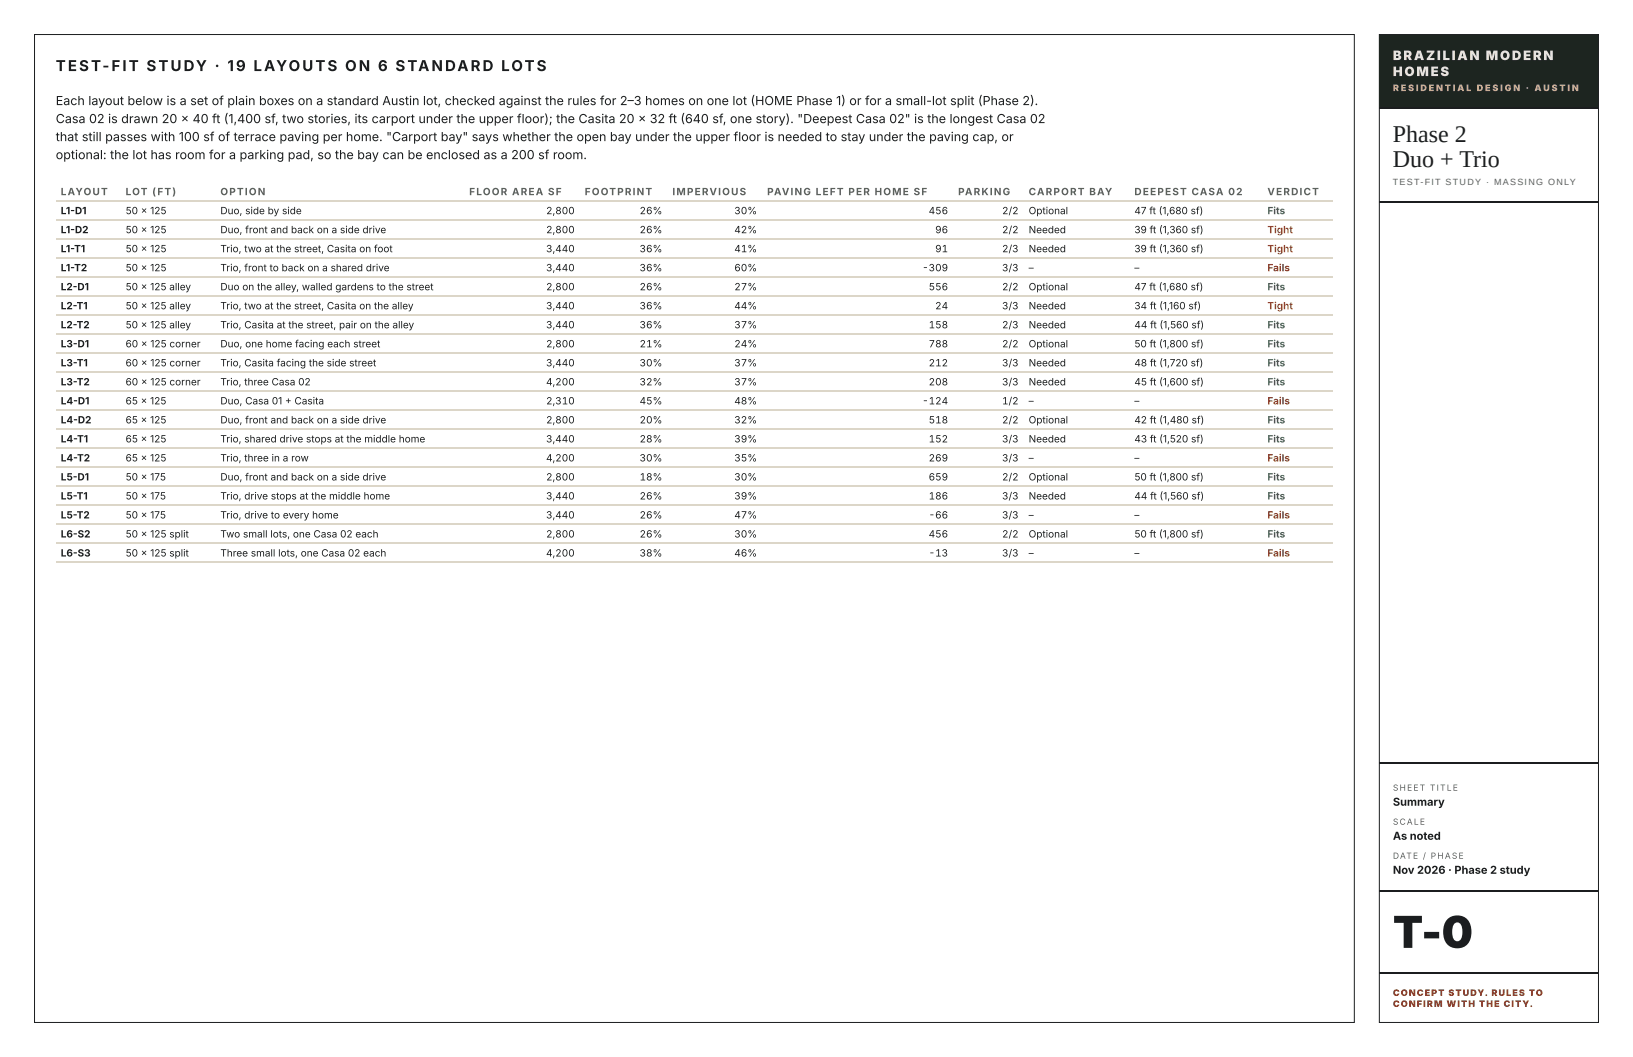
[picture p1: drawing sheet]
<svg xmlns="http://www.w3.org/2000/svg" width="432mm" height="279mm" viewBox="0 0 432 279" stroke-linecap="round" stroke-linejoin="round" font-family="sans-serif">
<defs><g id="words">
<text font-size="11.6" fill="#1b1d1f" x="368.3" y="250.6">T-0</text>
<g font-size="6.3" fill="#1b1d1f">
<text x="368.3" y="37.6">Phase 2</text>
<text x="368.3" y="44.2">Duo + Trio</text>
</g>
<text font-size="4" fill="#1b1d1f" x="14.7" y="18.8">TEST-FIT STUDY · 19 LAYOUTS ON 6 STANDARD LOTS</text>
<g font-size="3.4" fill="#ece6d8">
<text x="368.3" y="15.9">BRAZILIAN MODERN</text>
<text x="368.3" y="20.1">HOMES</text>
</g>
<g font-size="3.3" fill="#1b1d1f">
<text x="14.7" y="27.8">Each layout below is a set of plain boxes on a standard Austin lot, checked against the rules for 2–3 homes on one lot (HOME Phase 1) or for a small-lot split (Phase 2).</text>
<text x="14.7" y="32.5">Casa 02 is drawn 20 × 40 ft (1,400 sf, two stories, its carport under the upper floor); the Casita 20 × 32 ft (640 sf, one story). &quot;Deepest Casa 02&quot; is the longest Casa 02</text>
<text x="14.7" y="37.3">that still passes with 100 sf of terrace paving per home. &quot;Carport bay&quot; says whether the open bay under the upper floor is needed to stay under the paving cap, or</text>
<text x="14.7" y="42.1">optional: the lot has room for a parking pad, so the bay can be enclosed as a 200 sf room.</text>
</g>
<g font-size="2.9" fill="#1b1d1f">
<text x="368.3" y="213">Summary</text>
<text x="368.3" y="222">As noted</text>
<text x="368.3" y="231">Nov 2026 · Phase 2 study</text>
</g>
<g font-size="2.6" fill="#5b625b">
<text x="16.1" y="51.6">LAYOUT</text>
<text x="33.2" y="51.6">LOT (FT)</text>
<text x="58.3" y="51.6">OPTION</text>
<text x="124.1" y="51.6">FLOOR AREA SF</text>
<text x="154.6" y="51.6">FOOTPRINT</text>
<text x="177.8" y="51.6">IMPERVIOUS</text>
<text x="202.8" y="51.6">PAVING LEFT PER HOME SF</text>
<text x="253.3" y="51.6">PARKING</text>
<text x="272" y="51.6">CARPORT BAY</text>
<text x="300" y="51.6">DEEPEST CASA 02</text>
<text x="335.1" y="51.6">VERDICT</text>
</g>
<g font-size="2.6" fill="#1b1d1f">
<text x="16.1" y="56.6">L1-D1</text>
<text x="33.2" y="56.6">50 × 125</text>
<text x="58.3" y="56.6">Duo, side by side</text>
<text x="144.4" y="56.6">2 ,800</text>
<text x="169.1" y="56.6">2</text>
<text x="170.8" y="56.6">6%</text>
<text x="194.2" y="56.6">30%</text>
<text x="245.6" y="56.6">45</text>
<text x="249" y="56.6">6</text>
<text x="265" y="56.6">2 /2</text>
<text x="272" y="56.6">Optional</text>
<text x="300" y="56.6">47 ft (1,680 sf)</text>
<text x="16.1" y="61.6">L1-D2</text>
<text x="33.2" y="61.6">50 × 125</text>
<text x="58.3" y="61.6">Duo, front and back on a side drive</text>
<text x="144.4" y="61.6">2 ,800</text>
<text x="169.1" y="61.6">2</text>
<text x="170.8" y="61.6">6%</text>
<text x="194.2" y="61.6">42 %</text>
<text x="247.3" y="61.6">96</text>
<text x="265" y="61.6">2 /2</text>
<text x="272" y="61.6">Needed</text>
<text x="300" y="61.6">39 ft (1,360 sf)</text>
<text x="16.1" y="66.7">L1-T1</text>
<text x="16.1" y="71.7">L1-T2</text>
<text x="33.2" y="66.7">50 × 125</text>
<text x="33.2" y="71.7">50 × 125</text>
<text x="58.3" y="66.7">Trio, two at the street, Casita on foot</text>
<text x="58.3" y="71.7">Trio, front to back on a shared drive</text>
<text x="144.4" y="66.7">3,440</text>
<text x="144.4" y="71.7">3,440</text>
<text x="169.1" y="66.7">36%</text>
<text x="169.1" y="71.7">36%</text>
<text x="194.2" y="66.7">41 %</text>
<text x="194.2" y="71.7">60%</text>
<text x="243.8" y="71.7">- 309</text>
<text x="247.3" y="66.7">91</text>
<text x="265" y="66.7">2 /3</text>
<text x="265" y="71.7">3/3</text>
<text x="272" y="66.7">Needed</text>
<text x="272" y="71.7">–</text>
<text x="300" y="66.7">39 ft (1,360 sf)</text>
<text x="300" y="71.7">–</text>
<text x="16.1" y="76.7">L2-D1</text>
<text x="33.2" y="76.7">50 × 125 alley</text>
<text x="58.3" y="76.7">Duo on the alley, walled gardens to the street</text>
<text x="144.4" y="76.7">2 ,800</text>
<text x="169.1" y="76.7">2</text>
<text x="170.8" y="76.7">6%</text>
<text x="194.2" y="76.7">2</text>
<text x="195.9" y="76.7">7 %</text>
<text x="245.6" y="76.7">5</text>
<text x="247.3" y="76.7">5</text>
<text x="249" y="76.7">6</text>
<text x="265" y="76.7">2 /2</text>
<text x="272" y="76.7">Optional</text>
<text x="300" y="76.7">47 ft (1,680 sf)</text>
<text x="16.1" y="81.8">L2-T1</text>
<text x="33.2" y="81.8">50 × 125 alley</text>
<text x="58.3" y="81.8">Trio, two at the street, Casita on the alley</text>
<text x="144.4" y="81.8">3,440</text>
<text x="169.1" y="81.8">36%</text>
<text x="194.2" y="81.8">44%</text>
<text x="247.3" y="81.8">2</text>
<text x="249" y="81.8">4</text>
<text x="265" y="81.8">3/3</text>
<text x="272" y="81.8">Needed</text>
<text x="300" y="81.8">34 ft (1,160 sf)</text>
<text x="16.1" y="86.8">L2-T2</text>
<text x="33.2" y="86.8">50 × 125 alley</text>
<text x="58.3" y="86.8">Trio, Casita at the street, pair on the alley</text>
<text x="144.4" y="86.8">3,440</text>
<text x="169.1" y="86.8">36%</text>
<text x="194.2" y="86.8">37 %</text>
<text x="245.6" y="86.8">1</text>
<text x="247.3" y="86.8">5</text>
<text x="249" y="86.8">8</text>
<text x="265" y="86.8">2 /3</text>
<text x="272" y="86.8">Needed</text>
<text x="300" y="86.8">44 ft (1,560 sf)</text>
<text x="16.1" y="91.8">L3-D1</text>
<text x="33.2" y="91.8">60 × 125 corner</text>
<text x="58.3" y="91.8">Duo, one home facing each street</text>
<text x="144.4" y="91.8">2 ,800</text>
<text x="169.1" y="91.8">2</text>
<text x="170.8" y="91.8">1 %</text>
<text x="194.2" y="91.8">2</text>
<text x="195.9" y="91.8">4%</text>
<text x="245.6" y="91.8">7</text>
<text x="247.3" y="91.8">88</text>
<text x="265" y="91.8">2 /2</text>
<text x="272" y="91.8">Optional</text>
<text x="300" y="91.8">50 ft (1,800 sf)</text>
<text x="16.1" y="96.8">L3-T1</text>
<text x="16.1" y="101.9">L3-T2</text>
<text x="33.2" y="96.8">60 × 125 corner</text>
<text x="33.2" y="101.9">60 × 125 corner</text>
<text x="58.3" y="96.8">Trio, Casita facing the side street</text>
<text x="58.3" y="101.9">Trio, three Casa 02</text>
<text x="144.4" y="96.8">3,440</text>
<text x="144.4" y="101.9">4,2</text>
<text x="148.5" y="101.9">00</text>
<text x="169.1" y="96.8">30%</text>
<text x="169.1" y="101.9">32 %</text>
<text x="194.2" y="96.8">37 %</text>
<text x="194.2" y="101.9">37 %</text>
<text x="245.6" y="96.8">2</text>
<text x="245.6" y="101.9">2</text>
<text x="247.3" y="96.8">1</text>
<text x="247.3" y="101.9">08</text>
<text x="249" y="96.8">2</text>
<text x="265" y="96.8">3/3</text>
<text x="265" y="101.9">3/3</text>
<text x="272" y="96.8">Needed</text>
<text x="272" y="101.9">Needed</text>
<text x="300" y="96.8">48 ft (1,720 sf)</text>
<text x="300" y="101.9">45 ft (1,600 sf)</text>
<text x="16.1" y="106.9">L4-D1</text>
<text x="33.2" y="106.9">65 × 125</text>
<text x="58.3" y="106.9">Duo, Casa 01 + Casita</text>
<text x="144.4" y="106.9">2 ,31</text>
<text x="150.2" y="106.9">0</text>
<text x="169.1" y="106.9">45 %</text>
<text x="194.2" y="106.9">48%</text>
<text x="243.8" y="106.9">- 1</text>
<text x="247.3" y="106.9">2</text>
<text x="249" y="106.9">4</text>
<text x="265" y="106.9">1 /2</text>
<text x="272" y="106.9">–</text>
<text x="300" y="106.9">–</text>
<text x="16.1" y="111.9">L4-D2</text>
<text x="33.2" y="111.9">65 × 125</text>
<text x="58.3" y="111.9">Duo, front and back on a side drive</text>
<text x="144.4" y="111.9">2 ,800</text>
<text x="169.1" y="111.9">2</text>
<text x="170.8" y="111.9">0%</text>
<text x="194.2" y="111.9">32 %</text>
<text x="245.6" y="111.9">5</text>
<text x="247.3" y="111.9">1</text>
<text x="249" y="111.9">8</text>
<text x="265" y="111.9">2 /2</text>
<text x="272" y="111.9">Optional</text>
<text x="300" y="111.9">42 ft (1,480 sf)</text>
<text x="16.1" y="116.9">L4-T1</text>
<text x="33.2" y="116.9">65 × 125</text>
<text x="58.3" y="116.9">Trio, shared drive stops at the middle home</text>
<text x="144.4" y="116.9">3,440</text>
<text x="169.1" y="116.9">2</text>
<text x="170.8" y="116.9">8%</text>
<text x="194.2" y="116.9">39%</text>
<text x="245.6" y="116.9">1</text>
<text x="247.3" y="116.9">5</text>
<text x="249" y="116.9">2</text>
<text x="265" y="116.9">3/3</text>
<text x="272" y="116.9">Needed</text>
<text x="300" y="116.9">43 ft (1,520 sf)</text>
<text x="16.1" y="122">L4-T2</text>
<text x="33.2" y="122">65 × 125</text>
<text x="58.3" y="122">Trio, three in a row</text>
<text x="144.4" y="122">4,2</text>
<text x="148.5" y="122">00</text>
<text x="169.1" y="122">30%</text>
<text x="194.2" y="122">35 %</text>
<text x="245.6" y="122">2</text>
<text x="247.3" y="122">69</text>
<text x="265" y="122">3/3</text>
<text x="272" y="122">–</text>
<text x="300" y="122">–</text>
<text x="16.1" y="127">L5-D1</text>
<text x="33.2" y="127">50 × 175</text>
<text x="58.3" y="127">Duo, front and back on a side drive</text>
<text x="144.4" y="127">2 ,800</text>
<text x="169.1" y="127">1</text>
<text x="170.8" y="127">8%</text>
<text x="194.2" y="127">30%</text>
<text x="245.6" y="127">65</text>
<text x="249" y="127">9</text>
<text x="265" y="127">2 /2</text>
<text x="272" y="127">Optional</text>
<text x="300" y="127">50 ft (1,800 sf)</text>
<text x="16.1" y="132">L5-T1</text>
<text x="16.1" y="137.1">L5-T2</text>
<text x="33.2" y="132">50 × 175</text>
<text x="33.2" y="137.1">50 × 175</text>
<text x="58.3" y="132">Trio, drive stops at the middle home</text>
<text x="58.3" y="137.1">Trio, drive to every home</text>
<text x="144.4" y="132">3,440</text>
<text x="144.4" y="137.1">3,440</text>
<text x="169.1" y="132">2</text>
<text x="169.1" y="137.1">2</text>
<text x="170.8" y="132">6%</text>
<text x="170.8" y="137.1">6%</text>
<text x="194.2" y="132">39%</text>
<text x="194.2" y="137.1">47 %</text>
<text x="245.6" y="132">1</text>
<text x="245.6" y="137.1">- 66</text>
<text x="247.3" y="132">86</text>
<text x="265" y="132">3/3</text>
<text x="265" y="137.1">3/3</text>
<text x="272" y="132">Needed</text>
<text x="272" y="137.1">–</text>
<text x="300" y="132">44 ft (1,560 sf)</text>
<text x="300" y="137.1">–</text>
<text x="16.1" y="142.1">L6-S2</text>
<text x="33.2" y="142.1">50 × 125 split</text>
<text x="58.3" y="142.1">Two small lots, one Casa 02 each</text>
<text x="144.4" y="142.1">2 ,800</text>
<text x="169.1" y="142.1">2</text>
<text x="170.8" y="142.1">6%</text>
<text x="194.2" y="142.1">30%</text>
<text x="245.6" y="142.1">45</text>
<text x="249" y="142.1">6</text>
<text x="265" y="142.1">2 /2</text>
<text x="272" y="142.1">Optional</text>
<text x="300" y="142.1">50 ft (1,800 sf)</text>
<text x="16.1" y="147.1">L6-S3</text>
<text x="33.2" y="147.1">50 × 125 split</text>
<text x="58.3" y="147.1">Three small lots, one Casa 02 each</text>
<text x="144.4" y="147.1">4,2</text>
<text x="148.5" y="147.1">00</text>
<text x="169.1" y="147.1">38%</text>
<text x="194.2" y="147.1">46%</text>
<text x="245.6" y="147.1">- 1</text>
<text x="249" y="147.1">3</text>
<text x="265" y="147.1">3/3</text>
<text x="272" y="147.1">–</text>
<text x="300" y="147.1">–</text>
</g>
<g font-size="2.6" fill="#2e7d4f">
<text x="335.1" y="56.6">Fits</text>
<text x="335.1" y="76.7">Fits</text>
<text x="335.1" y="86.8">Fits</text>
<text x="335.1" y="91.8">Fits</text>
<text x="335.1" y="96.8">Fits</text>
<text x="335.1" y="101.9">Fits</text>
<text x="335.1" y="111.9">Fits</text>
<text x="335.1" y="116.9">Fits</text>
<text x="335.1" y="127">Fits</text>
<text x="335.1" y="132">Fits</text>
<text x="335.1" y="142.1">Fits</text>
</g>
<g font-size="2.6" fill="#b7791f">
<text x="335.1" y="61.6">Tight</text>
<text x="335.1" y="66.7">Tight</text>
<text x="335.1" y="81.8">Tight</text>
</g>
<g font-size="2.6" fill="#a3361f">
<text x="335.1" y="71.7">Fails</text>
<text x="335.1" y="106.9">Fails</text>
<text x="335.1" y="122">Fails</text>
<text x="335.1" y="137.1">Fails</text>
<text x="335.1" y="147.1">Fails</text>
</g>
<text font-size="2.4" fill="#d2b47c" x="368.3" y="24.1">R E S I D E N T I A L D E S I G N · A U S T I N</text>
<text font-size="2.4" fill="#5b625b" x="368.3" y="48.9">TEST-FIT STUDY · MASSING ONLY</text>
<g font-size="2.4" fill="#a3361f">
<text x="368.3" y="263.3">CONCEPT STUDY. RULES TO</text>
<text x="368.3" y="266.2">CONFIRM WITH THE CITY.</text>
</g>
<g font-size="2.2" fill="#5b625b">
<text x="368.3" y="209">SHEET TITLE</text>
<text x="368.3" y="218">SCALE</text>
<text x="368.3" y="227">DATE / PHASE</text>
</g>
</g></defs>
<path d="M9.1 9.1h349v261.2h-349zM364.7 9.1h58v261.2h-58z" fill="none" stroke="#1b1d1f" stroke-width=".26"/>
<g fill="none" stroke="#dcd6c8" stroke-width=".26">
<path d="M14.8 53h337.6M14.8 58.1h337.6M14.8 63.1h337.6M14.8 68.1h337.6M14.8 73.2h337.6M14.8 78.2h337.6M14.8 83.2h337.6M14.8 88.2h337.6M14.8 93.3h337.6M14.8 98.3h337.6M14.8 103.3h337.6M14.8 108.3h337.6"/>
<path d="M14.8 113.4h337.6M14.8 118.4h337.6M14.8 123.4h337.6M14.8 128.5h337.6M14.8 133.5h337.6M14.8 138.5h337.6M14.8 143.5h337.6M14.8 148.6h337.6"/>
</g>
<path d="M364.9 9.3h57.6v19.3h-57.6z" fill="#1d2520"/>
<path d="M364.9 28.4h57.6M364.9 53.3h57.6M364.9 201.7h57.6M364.9 235.6h57.6M364.9 257.3h57.6" fill="none" stroke="#1b1d1f" stroke-width=".26"/>
<use href="#words"/>
</svg>
